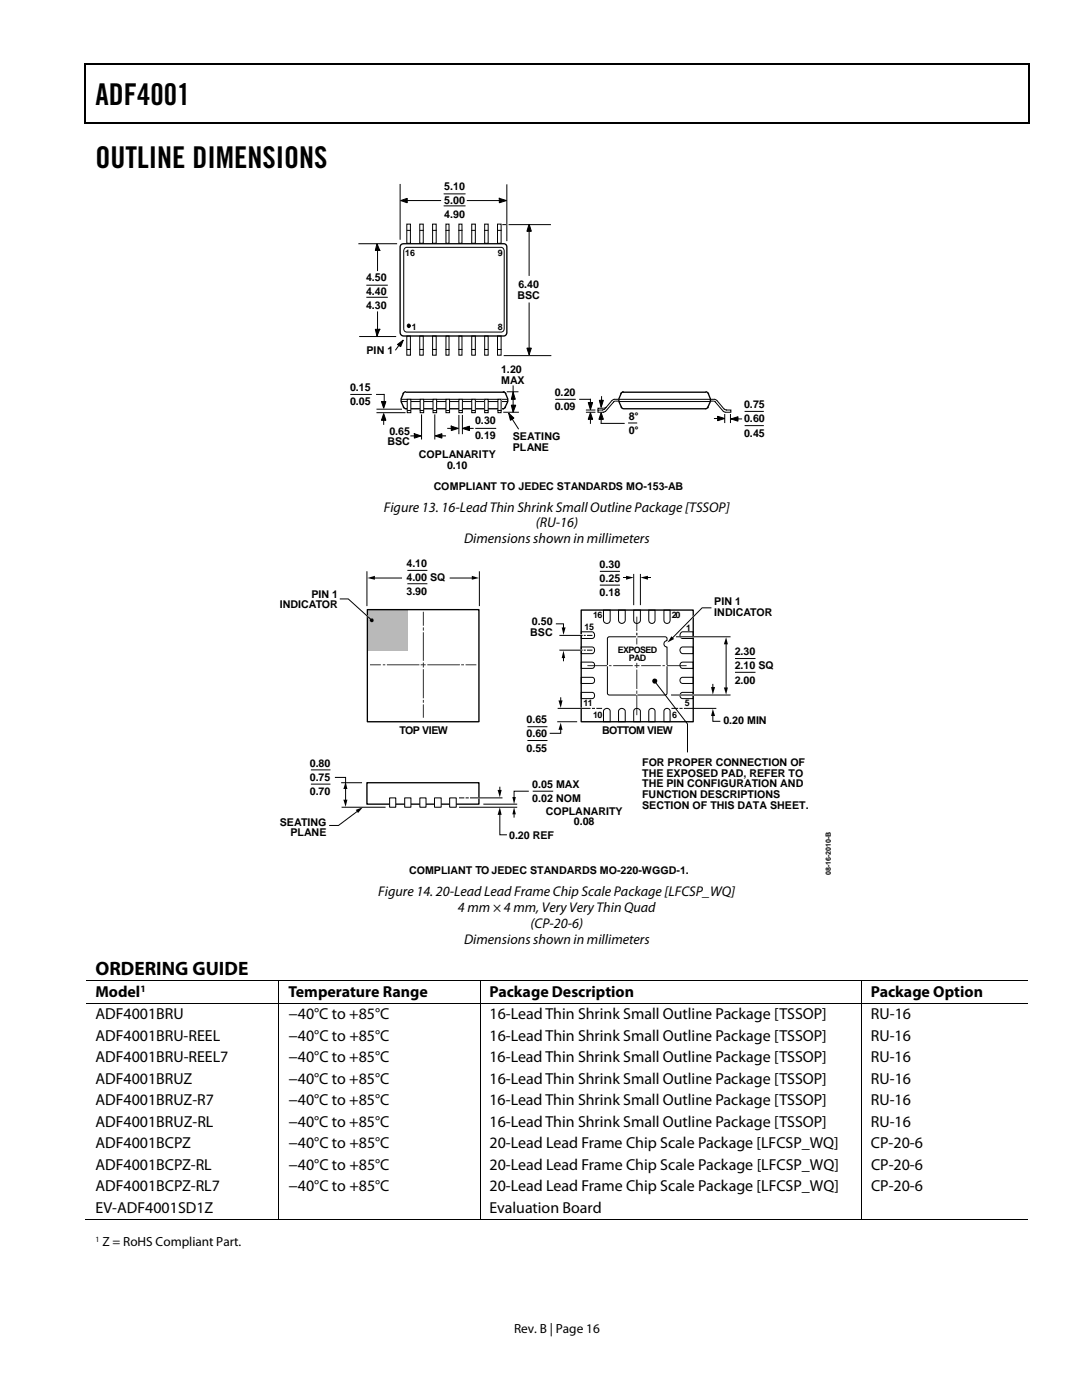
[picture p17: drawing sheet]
<svg xmlns="http://www.w3.org/2000/svg" width="216mm" height="279mm" viewBox="0 0 216 279" stroke-linecap="round" stroke-linejoin="round" font-family="sans-serif">
<defs><g id="words">
<g font-size="6">
<text x="19" y="21">ADF4001</text>
<text x="19" y="33.6">OUTLINE DIMENSIONS</text>
</g>
<text font-size="3.9" x="19" y="194.6">ORDERING GUIDE</text>
<g font-size="3.2">
<text x="19" y="198.9">Model</text>
<text x="19" y="203.4">ADF4001BRU</text>
<text x="57.6" y="203.4">−40°C to +85°C</text>
<text x="57.6" y="198.9">Temperature Range</text>
<text x="97.7" y="198.9">Package Description</text>
<text x="97.7" y="203.4">16-Lead Thin Shrink Small Outline Package [TSSOP]</text>
<text x="173.8" y="198.9">Package Option</text>
<text x="173.8" y="203.4">RU-16</text>
<text x="19" y="207.7">ADF4001BRU-REEL</text>
<text x="57.6" y="207.7">−40°C to +85°C</text>
<text x="97.7" y="207.7">16-Lead Thin Shrink Small Outline Package [TSSOP]</text>
<text x="173.8" y="207.7">RU-16</text>
<text x="19" y="212">ADF4001BRU-REEL7</text>
<text x="57.6" y="212">−40°C to +85°C</text>
<text x="97.7" y="212">16-Lead Thin Shrink Small Outline Package [TSSOP]</text>
<text x="173.8" y="212">RU-16</text>
<text x="19" y="216.3">ADF4001BRUZ</text>
<text x="19" y="220.6">ADF4001BRUZ-R7</text>
<text x="57.5" y="220.6">−40°C to +85°C</text>
<text x="57.6" y="216.3">−40°C to +85°C</text>
<text x="97.7" y="220.6">16-Lead Thin Shrink Small Outline Package [TSSOP]</text>
<text x="97.7" y="216.3">16-Lead Thin Shrink Small Outline Package [TSSOP]</text>
<text x="173.8" y="220.6">RU-16</text>
<text x="173.8" y="216.3">RU-16</text>
<text x="19" y="224.9">ADF4001BRUZ-RL</text>
<text x="57.6" y="224.9">−40°C to +85°C</text>
<text x="97.7" y="224.9">16-Lead Thin Shrink Small Outline Package [TSSOP]</text>
<text x="173.8" y="224.9">RU-16</text>
<text x="19" y="229.2">ADF4001BCPZ</text>
<text x="19" y="233.5">ADF4001BCPZ-RL</text>
<text x="57.6" y="229.2">−40°C to +85°C</text>
<text x="57.6" y="233.5">−40°C to +85°C</text>
<text x="97.7" y="229.2">20-Lead Lead Frame Chip Scale Package [LFCSP_WQ]</text>
<text x="97.7" y="233.5">20-Lead Lead Frame Chip Scale Package [LFCSP_WQ]</text>
<text x="173.8" y="229.2">CP-20-6</text>
<text x="173.8" y="233.5">CP-20-6</text>
<text x="19" y="237.8">ADF4001BCPZ-RL7</text>
<text x="57.6" y="237.8">−40°C to +85°C</text>
<text x="97.7" y="237.8">20-Lead Lead Frame Chip Scale Package [LFCSP_WQ]</text>
<text x="173.8" y="237.8">CP-20-6</text>
<text x="19" y="242.1">EV-ADF4001SD1Z</text>
<text x="97.7" y="242.1">Evaluation Board</text>
</g>
<g font-size="2.8">
<text x="76.6" y="102.1">Figure 13. 16-Lead Thin ShrinkSmall Outline Package [TSSOP]</text>
<text x="106.9" y="105.3">(RU-16)</text>
<text x="92.6" y="108.4">Dimensions shown in millimeters</text>
<text x="75.5" y="178.8">Figure 14. 20-Lead Lead Frame Chip Scale Package [LFCSP_WQ]</text>
<text x="91.4" y="182">4 mm × 4 mm, Very Very Thin Quad</text>
<text x="105.9" y="185.1">(CP-20-6)</text>
<text x="92.6" y="188.3">Dimensions shown in millimeters</text>
</g>
<g font-size="2.6">
<text x="20.4" y="248.8">Z = RoHS Compliant Part.</text>
<text x="102.6" y="266">Rev. B | Page 16</text>
</g>
<g font-size="2.1">
<text x="88.6" y="37.8">5.10</text>
<text x="88.6" y="40.7">5.00</text>
<text x="88.6" y="43.5">4.90</text>
<text x="73.1" y="56">4.50</text>
<text x="73.1" y="58.9">4.40</text>
<text x="103.2" y="59.6">BSC</text>
<text x="103.4" y="57.4">6.40</text>
<text x="73.1" y="61.7">4.30</text>
<text x="73.1" y="70.7">PIN 1</text>
<text x="100" y="74.5">1.20</text>
<text x="100" y="76.7">MAX</text>
<text x="69.8" y="78.1">0.15</text>
<text x="69.8" y="80.9">0.05</text>
<text x="110.7" y="79">0.20</text>
<text x="110.7" y="81.9">0.09</text>
<text x="125.5" y="83.8">8°</text>
<text x="148.5" y="81.4">0.75</text>
<text x="77.3" y="88.9">BSC</text>
<text x="77.7" y="86.7">0.65</text>
<text x="94.8" y="84.7">0.30</text>
<text x="94.8" y="87.6">0.19</text>
<text x="102.3" y="87.8">SEATING</text>
<text x="102.3" y="89.9">PLANE</text>
<text x="125.5" y="86.7">0°</text>
<text x="148.5" y="84.3">0.60</text>
<text x="148.5" y="87.1">0.45</text>
<text x="83.6" y="91.5">COPLANARITY</text>
<text x="89.2" y="93.6">0.10</text>
<text x="86.6" y="97.8">COMPLIANT TO JEDEC STANDARDS MO-153-AB</text>
<text x="81.1" y="113.1">4.10</text>
<text x="119.7" y="113.3">0.30</text>
<text x="62.1" y="119.3">PIN 1</text>
<text x="81.1" y="116">4.00 SQ</text>
<text x="81.1" y="118.8">3.90</text>
<text x="119.7" y="116.1">0.25</text>
<text x="119.7" y="119">0.18</text>
<text x="55.8" y="121.4">INDICATOR</text>
<text x="106.2" y="124.7">0.50</text>
<text x="142.5" y="123">INDICATOR</text>
<text x="142.5" y="120.8">PIN 1</text>
<text x="105.8" y="126.9">BSC</text>
<text x="146.6" y="130.7">2.30</text>
<text x="146.6" y="133.6">2.10 SQ</text>
<text x="146.6" y="136.4">2.00</text>
<text x="79.7" y="146.5">TOP VIEW</text>
<text x="105.1" y="144.3">0.65</text>
<text x="105.1" y="147.2">0.60</text>
<text x="105.1" y="150">0.55</text>
<text x="120.2" y="146.5">BOTTOM VIEW</text>
<text x="144.3" y="144.5">0.20 MIN</text>
<text x="61.8" y="153">0.80</text>
<text x="61.8" y="155.8">0.75</text>
<text x="128.1" y="152.9">FOR PROPER CONNECTION OF</text>
<text x="128.1" y="155">THE EXPOSED PAD, REFER TO</text>
<text x="61.8" y="158.7">0.70</text>
<text x="106.2" y="157.2">0.05 MAX</text>
<text x="106.2" y="160.1">0.02 NOM</text>
<text x="128.1" y="157.1">THE PIN CONFIGURATION AND</text>
<text x="128.1" y="159.3">FUNCTION DESCRIPTIONS</text>
<text x="128.1" y="161.4">SECTION OF THIS DATA SHEET.</text>
<text x="55.8" y="164.8">SEATING</text>
<text x="57.9" y="166.9">PLANE</text>
<text x="101.6" y="167.4">0.20 REF</text>
<text x="108.9" y="162.6">COPLANARITY</text>
<text x="114.5" y="164.7">0.08</text>
<text x="81.6" y="174.5">COMPLIANT TO JEDEC STANDARDS MO-220-WGGD-1.</text>
</g>
<text font-size="1.9" x="28" y="197.9">1</text>
<g font-size="1.8">
<text x="80.9" y="51">16</text>
<text x="99.3" y="51.1">9</text>
<text x="82.2" y="65.8">1</text>
<text x="99.3" y="65.8">8</text>
<text x="116.7" y="125.8">15</text>
<text x="118.4" y="123.4">16</text>
<text x="134" y="123.4">20</text>
<text x="136.9" y="125.8">1</text>
<text x="123.3" y="130.2">EXPOSED</text>
<text x="125.5" y="131.8">PAD</text>
<text x="116.4" y="140.9">11</text>
<text x="118.4" y="143.3">10</text>
<text x="134.1" y="143.3">6</text>
<text x="136.7" y="140.9">5</text>
</g>
<text font-size="1.6" x="19" y="247.9">1</text>
<text font-size="1.4" x="165.8" y="174.7" transform="rotate(-90 165.8 174.7)">08-16-2010-B</text>
</g></defs>
<path d="M16.9 12.7h.2v1h-.2zM205.1 12.7h.3v1h-.3zM205.1 12.7h.3v.3h-.3zM205.1 24.4h.3v.3h-.3z" fill="#000"/>
<path d="M16.9 12.8h188.2M17 13.7v11M205.2 13.7v11M16.9 24.5h188.2" fill="none" stroke="#000" stroke-width=".25"/>
<g fill="none" stroke="#000" stroke-width=".2">
<path d="M79.8 36.8v11M101.1 36.9v11.1M80.7 49.6l.5-.2h18.2a.93 .93 0 0 1 1.2 .7v14.4a1.64 1.64 0 0 1-.4 1.7l-18.2 .1a1.33 1.33 0 0 1-1.4-.4v-15.8zM81.2 44.7h.7v3.9h-.7zM81.3 46h.6M83.8 44.7h.7v3.9h-.7zM83.8 46h.7M86.3 44.7h.7v3.9h-.7zM86.4 46h.6M89 44.7h.6v3.9h-.6zM89 46h.6M91.6 44.7h.6v3.9h-.6z"/>
<path d="M91.6 46h.6M94.1 44.7h.7v3.9h-.7zM94.1 46h.6M96.7 44.7h.7v3.9h-.7zM96.7 46h.6M99.3 44.7h.7v3.9h-.7zM99.3 46h.7M100.3 44.8h.6M101.6 44.8h8.2M79.8 68.6l-.8 1.2M80.1 79.7h21.1M81.2 67.1h.7v3.8h-.7z"/>
<path d="M81.3 69.7h.6M83.8 67.1h.7v3.8h-.7zM83.8 69.7h.7M86.3 67.1h.7v3.8h-.7zM86.4 69.7h.6M89 67.1h.6v3.8h-.6zM89 69.7h.6M91.6 67.1h.6v3.8h-.6zM91.6 69.7h.6M94.1 67.1h.7v3.8h-.7zM94.1 69.7h.6M96.7 67.1h.7v3.8h-.7z"/>
<path d="M96.7 69.7h.6M99.3 67.1h.7v3.8h-.7zM99.3 69.7h.7M100.6 71h9.3M80.1 80.1h21.1M17.1 195.7h188M55.7 195.8v4.3M95.8 195.8v4.3M171.9 195.8v4.3M17.1 200.2h188M55.7 200.3v43.1M95.8 200.3v43.1"/>
<path d="M171.9 200.3v43.1M16.9 243.4h38.7M55.8 243.4h39.9M95.9 243.4h75.9M172 243.4h33.1"/>
</g>
<path d="M80 48.8l.6-.2h19.3a.98 .98 0 0 1 1.2 .7v16.1a1.68 1.68 0 0 1-.3 1.6l-18.7 .1a3.1 3.1 0 0 1-2.1-.3l-.2-.4v-9.3v-7.8zM80.5 78.5l-.5 1.1v.5l.6 1.2M81 78.2l-.4 .2-.2 .2M81.1 78.3h19.5M100.3 78.2l.5 .2 .2 .2M100.9 78.5l.4 1.1v.5l-.5 1.2M80.5 81.1l.1 .3 .5 .2h19.3M100.9 81.1l-.1 .3-.5 .2" fill="none" stroke="#000" stroke-width=".27"/>
<g fill="#000" stroke="#000" stroke-width=".2">
<path d="M79.3 68.7l1.2-.8-.6 1.3z"/>
<circle cx="81.6" cy="65" r=".33"/>
</g>
<path d="M83.8 79.7h.7v2.7h-.7z" fill="#fff"/>
<path d="M83.8 79.7h.7v2.7h-.7zM83.8 81.9h.7" fill="none" stroke="#000" stroke-width=".2"/>
<path d="M86.4 79.7h.7v2.7h-.7z" fill="#fff"/>
<path d="M86.4 79.7h.7v2.7h-.7zM86.5 81.9h.5" fill="none" stroke="#000" stroke-width=".2"/>
<path d="M89 79.7h.7v2.7h-.7z" fill="#fff"/>
<path d="M89 79.7h.7v2.7h-.7zM89.1 81.9h.5" fill="none" stroke="#000" stroke-width=".2"/>
<path d="M91.6 79.7h.7v2.7h-.7z" fill="#fff"/>
<path d="M91.6 79.7h.7v2.7h-.7zM91.7 81.9h.5" fill="none" stroke="#000" stroke-width=".2"/>
<path d="M94.1 79.7h.7v2.7h-.7z" fill="#fff"/>
<path d="M94.1 79.7h.7v2.7h-.7zM94.2 81.9h.5" fill="none" stroke="#000" stroke-width=".2"/>
<path d="M96.7 79.7h.7v2.7h-.7z" fill="#fff"/>
<path d="M96.7 79.7h.7v2.7h-.7zM96.8 81.9h.5" fill="none" stroke="#000" stroke-width=".2"/>
<path d="M99.4 79.7h.6v2.7h-.6z" fill="#fff"/>
<g fill="none" stroke="#000" stroke-width=".2">
<path d="M76.7 78.7v2.2M99.4 79.7h.6v2.7h-.6zM101.2 78.2h2.2M102.4 77v4.7M102.4 78.3l.4 1.4h-.8zM75.2 82.4h5.6M75.2 81.7h4.9M76.6 83.4v1.3M82 87h1.4M82.7 86.6l1.3 .4-1.3 .4zM84.1 82.8v4.8M86.8 82.8v4.8"/>
<path d="M87.5 87h1.4M89.3 85.5h1.5M90 85l1.5 .5-1.5 .4zM91.6 82.9v3.7M92.3 82.9v3.7M93 85.5h1.4M99.4 81.9h.6M100.5 82.3h2.9M102 80.9h.9l-.5 1.4zM102 83.4l1.4 2.2M121 81.2l-.6 .3"/>
</g>
<path d="M76.6 82.6l.4 1.3h-.9zM76.1 80.1h.9l-.4 1.4zM86.8 87l1.4-.4v.8zM92.3 85.5l1.4-.5v.9zM101.5 82.5l1.1 .9-.7 .5z" fill="#000" stroke="#000" stroke-width=".2"/>
<path d="M102.4 78.3l.4 1.4h-.8zM102 80.9h.9l-.5 1.4z" fill="#000"/>
<g fill="#000">
<path d="M82.7 86.6l1.3 .4-1.3 .4zM87.5 87h1.4z"/>
<path d="M90 85l1.5 .5-1.5 .4zM93 85.5h1.4z"/>
</g>
<path d="M119.3 81.5h1l-1 .3z" fill="#fff"/>
<g fill="none" stroke="#000" stroke-width=".2">
<path d="M88.6 38.7h4.2M99.6 39.6l1.4 .4-1.4 .5zM71.6 48.6h7.5M73.2 56.9h4.1M73.2 59.3h4.1M75.2 48.6l.6 1.4h-.9zM75.3 49.1v4.9M80.6 40h7.3M88.6 41.1h4.2M93.2 40h6.7M105.6 45.6v9.4M70 78.7h4.1"/>
<path d="M71.8 67.2h7.2M74.9 65.7h.9l-.6 1.4zM75.3 62.3v4.5M105.6 60.5v9.6M110.9 79.7h3.9M117.8 79.7v1.3M120 79.2v1.4M123.3 79.7l-1 .1-1.7 1.9M123.6 79.7h18.1M141.9 79.7l1 .1 1.6 1.9M94.9 85.5h4M117 81.8h1.7"/>
<path d="M117 82.3h1.7M117.8 83.2v1.3M120 84.5h4.5M120 83.1v1.3M120.2 81.8h-.9v.5h1.1M120.3 81.5h-1v.3M120.6 81.6l-.5 .2M120.8 82l-.5 .3M122.4 80.2l-1.6 1.9M122.8 80.1l-.5 .2M122.9 80.1h.4M123.6 80.1h18.1"/>
<path d="M125.4 84.4h1.6M141.9 80.1h.4M142.4 80.1l.4 .2M142.6 83.5h1.3M142.7 80.2l1.6 1.9M144.5 81.6l.6 .2M144.6 82.7v1.6M144.9 81.8h.9v.5l-1.2-.1-.3-.2M145.8 82.7v1.6M146.6 83.6h1.4M148.7 82.1h3.6M148.7 84.9h3.6"/>
</g>
<path d="M123.9 78.5l-.4 1.1v.5l.5 1.2M124.3 78.3h16.5M124.5 78.2l-.5 .2-.2 .2M140.8 78.2l.4 .2 .2 .2M141.3 78.5l.5 1.1v.5l-.6 1.2M123.9 81.1l.2 .3 .4 .2M141.3 81.1l-.1 .3-.5 .2h-16" fill="none" stroke="#000" stroke-width=".27"/>
<path d="M79.9 40l1.4-.4v.9zM105.6 44.7l.4 1.5h-.9zM105.1 69.5h.9l-.4 1.3zM119.6 79.9h.8l-.4 1.4zM117.8 82.4l.5 1.3h-.9zM117.4 80.3h.9l-.5 1.4zM120 82.4l.4 1.3h-.9zM143.2 83.1l1.4 .4-1.4 .5zM145.8 83.6l1.5-.4v.9z" fill="#000" stroke="#000" stroke-width=".2"/>
<path d="M99.6 39.6l1.4 .4-1.4 .5zM80.6 40h7.3z" fill="#000"/>
<path d="M75.2 48.6l.6 1.4h-.9zM74.9 65.7h.9l-.6 1.4z" fill="#000"/>
<path d="M81.3 79.7h.7v2.7h-.7z" fill="#fff"/>
<path d="M75.1 78.7h1.5M81.3 79.7h.7v2.7h-.7zM115.7 79.7h2.1M81.4 81.9h.5M119.7 114h4M119.7 116.8h4M121.3 127.3l.3-.2h11.1a.49 .49 0 0 1 .4 .5 .49 .49 0 0 1-.4 .5 .7 .7 0 0 0 .4 1.1v9.2l-.2 .3h-11.3l-.4-.3zM105.2 145h4M105.2 147.8h4" fill="none" stroke="#000" stroke-width=".2"/>
<path d="M73.4 121.8h8v8h-8z" fill="#b5b7b9"/>
<g fill="none" stroke="#000" stroke-width=".2">
<path d="M73.2 114.1v6.8M81.3 113.8h4M81.3 116.5h4M95.7 114.1v6.8M110.9 124.5h1.5v1M111.9 139.1v.9M112.4 131.1v.9M146.7 131.4h4M146.7 134.2h4M62 153.6h3.9M62 156.5h3.9M99.7 157.1v.8"/>
<path d="M105.5 157.9h-2.9v1.4M106.3 157.9h4.1M111.2 144h4M111.9 145.4v.9h-2.2M68.2 161.1h8.7M71.4 161.8l-3.9 2.9h-1.8M91.6 161.1h11.6M96.5 160.5h6.6M99.7 162.3v4.3h1.5M102.6 162.3v.8"/>
</g>
<path d="M73.2 156.2h22.4v4.3h-22.4z" fill="none" stroke="#000" stroke-width=".27"/>
<path d="M111.4 139.8h.8l-.3 1.5zM112.1 125.2h.8l-.5 1.5zM112.4 129.8l.4 1.5h-.7zM99.3 157.6h.8l-.4 1.6zM102.2 159.1h.7l-.3 1.4zM111.9 144.2l.3 1.4h-.8zM71 161.6l1.4-.5-1 1.2zM99.7 161.1l.4 1.5h-.8zM102.6 161.1l.3 1.4h-.7z" fill="#000"/>
<path d="M144.9 128.3v9.2" fill="none" stroke="#010101" stroke-width=".2"/>
<g fill="#010101">
<path d="M144.9 127.2l.3 1.4h-.8z"/>
<path d="M144.4 137.2h.8l-.3 1.4z"/>
</g>
<path d="M66.8 155.2h2.2v2.1M69 157.2v2.7" fill="none" stroke="#000" stroke-width=".2"/>
<path d="M68.5 159.6h.8l-.3 1.4zM69 156l.3 1.5h-.8z" fill="#000"/>
<path d="M89.7 115.4h4.7" fill="none" stroke="#010101" stroke-width=".2"/>
<path d="M94.1 114.9l1.5 .5-1.5 .3z" fill="#010101"/>
<path d="M74.5 115.4h5.7" fill="none" stroke="#010101" stroke-width=".2"/>
<path d="M73.3 115.4l1.5-.5v.8z" fill="#010101"/>
<path d="M73.3 121.7h22.3v22.3h-22.3z" fill="none" stroke="#000" stroke-width=".27"/>
<path d="M72.9 122.7l.7 .5M121 132.8h.3M127.1 138.6v.2M127.1 134v.3M133 132.8h.2M95.3 159.2h.5M138 141.4h.4" fill="none" stroke="#fff" stroke-width=".27"/>
<g fill="none" stroke="#000" stroke-width=".2">
<path d="M67.8 119.5h1.7l4.7 4.3M124.3 115.3h.9M126.4 114.6v6.1M127.8 114.6v6.1M129 115.3h.9M116 138.2h2.1a.63 .63 0 0 1 .5 .6 .63 .63 0 0 1-.5 .6h-2.1zM116 135.2h2.1a.62 .62 0 0 1 .5 .6 .62 .62 0 0 1-.5 .6h-2.1zM116 132.1h2.1a.63 .63 0 0 1 .5 .7 .63 .63 0 0 1-.5 .6h-2.1zM116 129.1h2.1a.68 .68 0 0 1 .5 .7 .68 .68 0 0 1-.5 .7h-2.1zM116 126.1h2.1a.68 .68 0 0 1 .5 .7 .68 .68 0 0 1-.5 .6h-2.1zM120.4 121.8h1.4v2a.67 .67 0 0 1-.7 .6 .67 .67 0 0 1-.7-.6zM123.4 121.8h1.4v2a.67 .67 0 0 1-.7 .6 .67 .67 0 0 1-.7-.6z"/>
<path d="M126.4 121.8h1.4v2a.67 .67 0 0 1-.7 .6 .67 .67 0 0 1-.7-.6zM129.5 121.8h1.2v2a.62 .62 0 0 1-.6 .6 .62 .62 0 0 1-.6-.6zM130.6 136l6.6 8.5v5.6M132.5 121.8h1.2v2a.61 .61 0 0 1-.6 .6 .61 .61 0 0 1-.6-.6zM135.8 138.4l.4-.2h2.1v1.2h-2.1a.64 .64 0 0 1-.4-1zM135.8 129.3l.4-.2h2.1v1.4h-2.1a.72 .72 0 0 1-.4-1.2zM135.8 126.3l.4-.2h2.1v1.3h-2.1a.66 .66 0 0 1-.4-1.1zM135.9 135.2h2.4v1.2h-2.1a.63 .63 0 0 1-.5-.5 .63 .63 0 0 1 .2-.7zM135.9 132.2l2.4-.1v1.3h-2.1a.65 .65 0 0 1-.5-.5 .65 .65 0 0 1 .2-.7zM142.2 136.6v.8M68.1 156.2h4.1M91.6 159.2h1"/>
<path d="M92.9 159.2h.6M93.8 159.2h6.5M120.6 141.5a.67 .67 0 0 1 1.2 .4v2.1h-1.4v-2.1zM123.6 141.5a.69 .69 0 0 1 1.2 .4v2.1h-1.4v-2.1zM126.6 141.5a.72 .72 0 0 1 1.2 .4v2.1h-1.4v-2.1zM129.6 141.5a.63 .63 0 0 1 .7-.1 .63 .63 0 0 1 .4 .5v2.1h-1.2v-2.1zM132.7 141.5a.62 .62 0 0 1 .6-.1 .62 .62 0 0 1 .4 .5v2.1h-1.2v-2.1zM134 141.4h1.3M135.6 141.4h.6M136.5 141.4h6.4M142.2 142.6v1.4h1.5"/>
</g>
<g fill="#000">
<path d="M124.9 114.9l1.5 .4-1.5 .4zM127.8 115.3l1.5-.4v.8zM141.9 137.1h.8l-.5 1.5zM142.2 141.5l.5 1.4h-.8z"/>
<circle cx="74.2" cy="123.8" r=".37"/>
<circle cx="130.7" cy="135.9" r=".51"/>
</g>
<g fill="none" stroke="#333" stroke-width=".2">
<path d="M73.9 132.7h2M76.5 132.7h.3M77.3 132.7h6.3M84 132.7h.8M84.5 122.2v2.6M84.5 125.3v.5M84.5 126.3v5.5M84.5 132.3v.8M84.5 133.6v5.7M84.5 139.8v.3M85.4 132.7h6.3M92.1 132.7h.4"/>
<path d="M93 132.7h2M117.3 132.8h3.7M121.6 132.8h.3M122.4 132.8h3.8M126.7 132.8h.8M127.1 123.2v2.6M127.1 126.4v.4M127.1 127.3v1.2M127.1 132.4v.8M127.1 133.7v3.7M127.1 137.9v.5M127.1 138.8v3.8"/>
<path d="M128 132.8h3.8M132.3 132.8h.3M133.2 132.8h3.7M84.5 140.7v2.5"/>
</g>
<g fill="#fff" stroke="#000" stroke-width=".2">
<path d="M77.7 159.2h1.3v1.9h-1.3z"/>
<path d="M80.8 159.2h1.2v1.9h-1.2z"/>
<path d="M83.8 159.2h1.2v1.9h-1.2z"/>
<path d="M86.7 159.2h1.3v1.9h-1.3z"/>
<path d="M89.7 159.2h1.3v1.9h-1.3z"/>
</g>
<path d="M116 121.8h22.3v22.2h-22.3z" fill="none" stroke="#000" stroke-width=".27"/>
<path d="M115.7 126.7h.5M115.7 129.8h.5M115.7 141.4h.5" fill="none" stroke="#fff" stroke-width=".27"/>
<path d="M111.7 126.8h4.5M111.7 129.8h4.5M116.6 126.8h.2M116.6 129.8h.2M117.2 126.8h.9M117.2 129.8h.9M111.3 141.4h6.5M118.1 141.4h.6M119 141.4h1.1" fill="none" stroke="#000" stroke-width=".2"/>
<path d="M135.1 127.1h3.7z" fill="#fff"/>
<path d="M135.1 127.1h3.7M138.5 122.9l-4.1 4.2" fill="none" stroke="#fff" stroke-width=".27"/>
<path d="M134.9 127.1h10.9M142 121.3h-1.9l-6 6.1" fill="none" stroke="#000" stroke-width=".2"/>
<path d="M134 127l.5 .5-1.3 .7z" fill="#000"/>
<path d="M135.2 138.7h3.7z" fill="#fff"/>
<path d="M127.1 127v.3M135.2 138.7h3.7" fill="none" stroke="#fff" stroke-width=".27"/>
<path d="M133.9 138.7h11.9" fill="none" stroke="#000" stroke-width=".2"/>
<use href="#words"/>
</svg>
